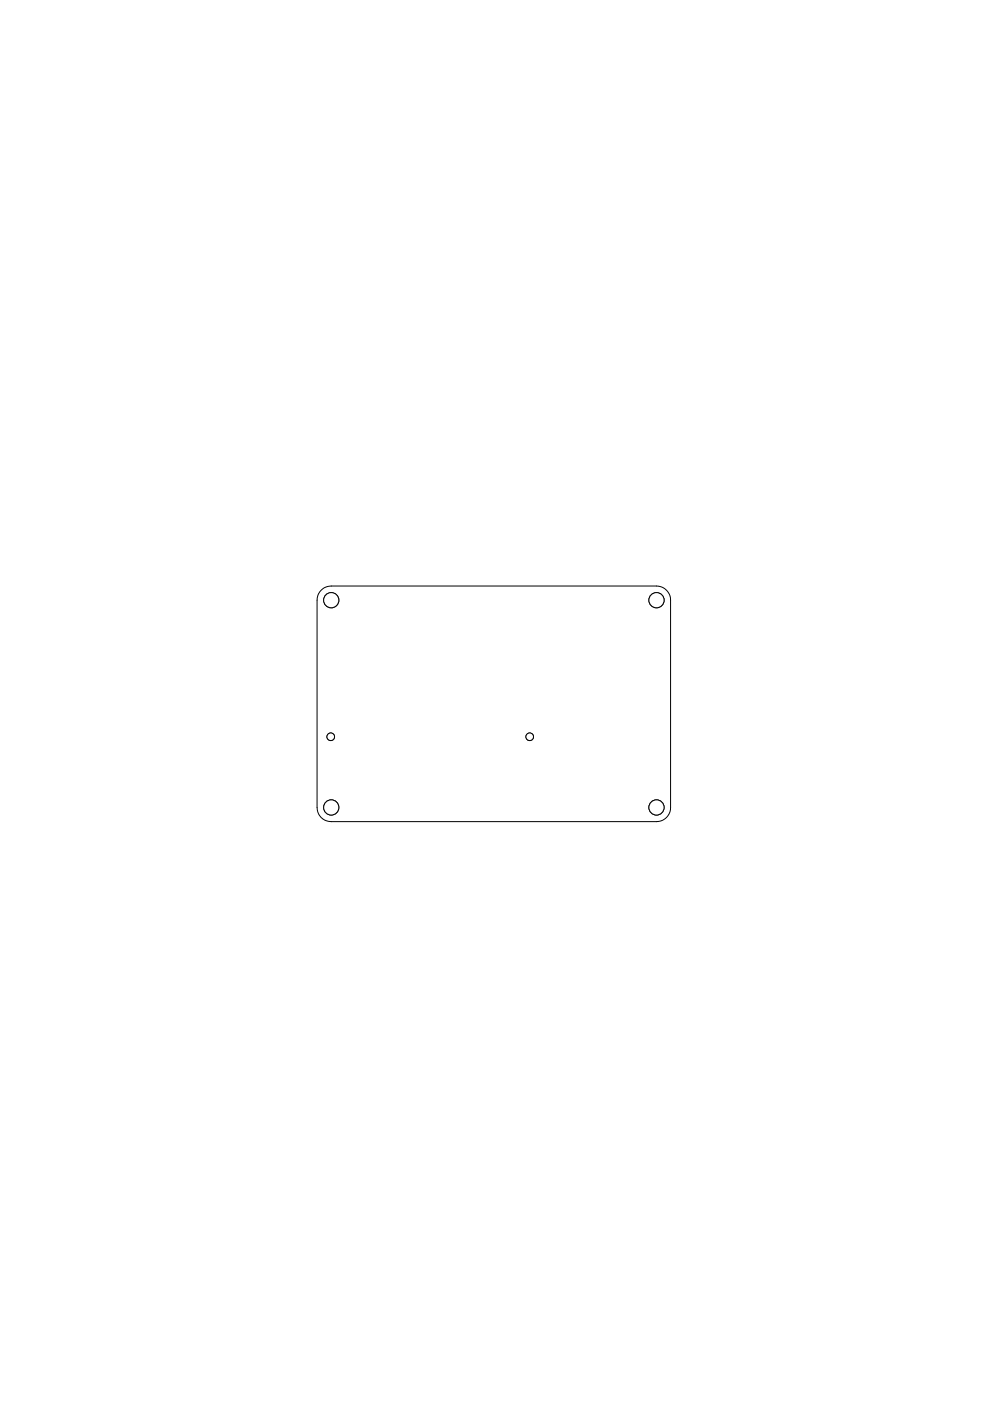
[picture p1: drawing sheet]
<svg xmlns="http://www.w3.org/2000/svg" width="210mm" height="297mm" viewBox="0 0 210 297" stroke-linecap="round" stroke-linejoin="round" font-family="sans-serif">
<g fill="none" stroke="#000" stroke-width=".21">
<path d="M68.1 125.1a2.86 2.86 0 0 1 2.1-.9h69a3 3 0 0 1 3 3.1v43.9a2.96 2.96 0 0 1-3 3h-69a2.96 2.96 0 0 1-3-3v-43.9l.3-1.4z"/>
<circle cx="139.2" cy="127.3" r="1.61"/>
</g>
<circle cx="139.2" cy="127.3" r="1.61" fill="#fff" stroke="#000" stroke-width=".21"/>
<circle cx="70.2" cy="127.3" r="1.61" fill="none" stroke="#000" stroke-width=".21"/>
<circle cx="70.2" cy="127.3" r="1.61" fill="#fff" stroke="#000" stroke-width=".21"/>
<circle cx="70.2" cy="171.2" r="1.61" fill="none" stroke="#000" stroke-width=".21"/>
<circle cx="70.2" cy="171.2" r="1.61" fill="#fff" stroke="#000" stroke-width=".21"/>
<circle cx="139.2" cy="171.2" r="1.61" fill="none" stroke="#000" stroke-width=".21"/>
<circle cx="139.2" cy="171.2" r="1.61" fill="#fff" stroke="#000" stroke-width=".21"/>
<circle cx="70.1" cy="156.2" r=".8" fill="none" stroke="#000" stroke-width=".21"/>
<circle cx="70.1" cy="156.2" r=".8" fill="#fff" stroke="#000" stroke-width=".21"/>
<circle cx="112.3" cy="156.2" r=".8" fill="none" stroke="#000" stroke-width=".21"/>
<circle cx="112.3" cy="156.2" r=".8" fill="#fff" stroke="#000" stroke-width=".21"/>
</svg>
